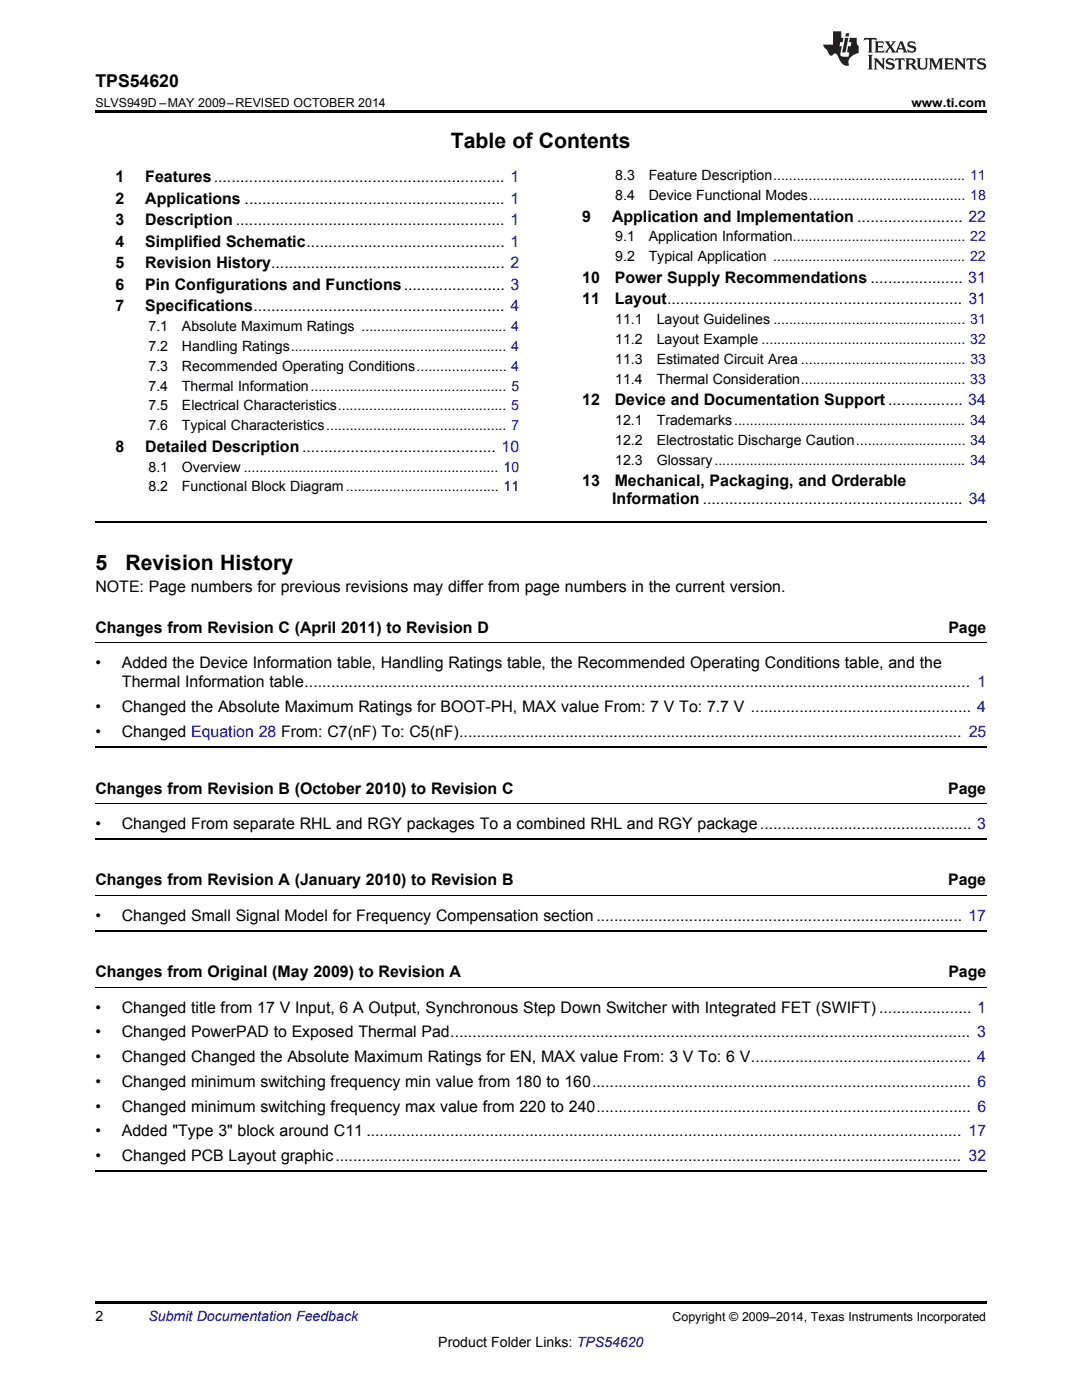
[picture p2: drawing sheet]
<svg xmlns="http://www.w3.org/2000/svg" width="216mm" height="279mm" viewBox="0 0 216 279" stroke-linecap="round" stroke-linejoin="round" font-family="sans-serif">
<defs><g id="words">
<g font-size="4.2">
<text x="90" y="29.6">Table of Contents</text>
<text x="19" y="113.8">5</text>
<text x="25" y="113.8">Revision History</text>
</g>
<text font-size="3.5" x="19" y="17.3">TPS54620</text>
<g font-size="3.2">
<text x="23" y="36.3">1</text>
<text x="23" y="40.6">2</text>
<text x="29" y="36.3">Features.................................................................. 1</text>
<text x="29" y="40.6">Applications ........................................................... 1</text>
<text x="23" y="44.9">3</text>
<text x="29" y="44.9">Description ............................................................. 1</text>
<text x="116.2" y="44.2">9</text>
<text x="122.1" y="44.2">Application and Implementation ........................ 22</text>
<text x="23" y="49.2">4</text>
<text x="23" y="53.6">5</text>
<text x="29" y="49.2">Simplified Schematic............................................. 1</text>
<text x="29" y="53.6">Revision History..................................................... 2</text>
<text x="23" y="57.9">6</text>
<text x="29" y="57.9">Pin Configurations and Functions....................... 3</text>
<text x="116.2" y="56.4">10</text>
<text x="122.7" y="56.4">Power Supply Recommendations ..................... 31</text>
<text x="23" y="62.2">7</text>
<text x="29" y="62.2">Specifications......................................................... 4</text>
<text x="116.2" y="60.7">11</text>
<text x="122.7" y="60.7">Layout................................................................... 31</text>
<text x="116.2" y="80.9">12</text>
<text x="122.7" y="80.9">Device and Documentation Support ................. 34</text>
<text x="23" y="90.2">8</text>
<text x="29" y="90.2">Detailed Description............................................ 10</text>
<text x="116.2" y="97">13</text>
<text x="122.2" y="100.5">Information ........................................................... 34</text>
<text x="122.7" y="97">Mechanical, Packaging, and Orderable</text>
<text x="19" y="118.1">NOTE: Page numbers for previous revisions may differ from page numbers in the current version.</text>
<text x="19" y="126.3">Changes from Revision C (April 2011) to Revision D</text>
<text x="189.2" y="126.3">Page</text>
<text x="19" y="133.3">•</text>
<text x="24.3" y="133.3">Added the Device Information table, Handling Ratings table, the Recommended Operating Conditions table, and the</text>
<text x="24.3" y="137.2">Thermal Information table....................................................................................................................................................... 1</text>
<text x="19" y="142.1">•</text>
<text x="24.3" y="142.1">Changed the Absolute Maximum Ratings for BOOT-PH, MAX value From: 7 V To: 7.7 V .................................................. 4</text>
<text x="19" y="147.1">•</text>
<text x="24.3" y="147.1">Changed Equation 28 From: C7(nF) To: C5(nF).................................................................................................................. 25</text>
<text x="19" y="158.4">Changes from Revision B (October 2010) to Revision C</text>
<text x="189.2" y="158.4">Page</text>
<text x="19" y="165.4">•</text>
<text x="24.3" y="165.4">Changed From separate RHL and RGY packages To a combined RHL and RGY package................................................ 3</text>
<text x="19" y="176.7">Changes from Revision A (January 2010) to Revision B</text>
<text x="189.2" y="176.7">Page</text>
<text x="19" y="183.8">•</text>
<text x="24.3" y="183.8">Changed Small Signal Model for Frequency Compensation section................................................................................... 17</text>
<text x="19" y="195.1">Changes from Original (May 2009) to Revision A</text>
<text x="189.2" y="195.1">Page</text>
<text x="19" y="202.1">•</text>
<text x="24.3" y="202.1">Changed title from 17 V Input, 6 A Output, Synchronous Step Down Switcher with Integrated FET (SWIFT) ..................... 1</text>
<text x="19" y="207">•</text>
<text x="24.3" y="207">Changed PowerPAD to Exposed Thermal Pad...................................................................................................................... 3</text>
<text x="19" y="212">•</text>
<text x="24.3" y="212">Changed Changed the Absolute Maximum Ratings for EN, MAX value From: 3 V To: 6 V.................................................. 4</text>
<text x="19" y="216.9">•</text>
<text x="19" y="221.9">•</text>
<text x="24.3" y="216.9">Changed minimum switching frequency min value from 180 to 160...................................................................................... 6</text>
<text x="24.3" y="221.9">Changed minimum switching frequency max value from 220 to 240..................................................................................... 6</text>
<text x="19" y="226.8">•</text>
<text x="24.3" y="226.8">Added &quot;Type 3&quot; block around C11 ....................................................................................................................................... 17</text>
<text x="19" y="231.7">•</text>
<text x="24.3" y="231.7">Changed PCB Layout graphic.............................................................................................................................................. 32</text>
</g>
<g font-size="2.8">
<text x="122.8" y="36">8.3</text>
<text x="129.4" y="36">Feature Description................................................. 11</text>
<text x="122.8" y="39.9">8.4</text>
<text x="129.4" y="39.9">Device Functional Modes........................................ 18</text>
<text x="122.8" y="48.2">9.1</text>
<text x="122.8" y="52.1">9.2</text>
<text x="129.4" y="48.2">Application Information............................................ 22</text>
<text x="129.4" y="52.1">Typical Application ................................................. 22</text>
<text x="122.8" y="64.7">11.1</text>
<text x="131" y="64.7">Layout Guidelines ................................................. 31</text>
<text x="29.6" y="66.1">7.1</text>
<text x="29.6" y="70.1">7.2</text>
<text x="36.3" y="66.1">Absolute Maximum Ratings ..................................... 4</text>
<text x="36.3" y="70.1">Handling Ratings....................................................... 4</text>
<text x="122.8" y="68.7">11.2</text>
<text x="131" y="68.7">Layout Example .................................................... 32</text>
<text x="29.6" y="74">7.3</text>
<text x="29.6" y="78">7.4</text>
<text x="36.3" y="74">Recommended Operating Conditions....................... 4</text>
<text x="36.3" y="78">Thermal Information.................................................. 5</text>
<text x="122.8" y="72.6">11.3</text>
<text x="122.8" y="76.6">11.4</text>
<text x="131" y="72.6">Estimated Circuit Area .......................................... 33</text>
<text x="131" y="76.6">Thermal Consideration.......................................... 33</text>
<text x="29.6" y="81.9">7.5</text>
<text x="36.3" y="81.9">Electrical Characteristics........................................... 5</text>
<text x="29.6" y="85.9">7.6</text>
<text x="36.3" y="85.9">Typical Characteristics.............................................. 7</text>
<text x="122.8" y="84.8">12.1</text>
<text x="122.8" y="88.8">12.2</text>
<text x="131" y="84.8">Trademarks........................................................... 34</text>
<text x="131" y="88.8">Electrostatic Discharge Caution............................ 34</text>
<text x="29.6" y="94.1">8.1</text>
<text x="36.3" y="94.1">Overview ................................................................. 10</text>
<text x="122.8" y="92.7">12.3</text>
<text x="131" y="92.7">Glossary................................................................ 34</text>
<text x="29.6" y="98.1">8.2</text>
<text x="36.3" y="98.1">Functional Block Diagram....................................... 11</text>
<text x="19" y="263.6">2</text>
<text x="87.5" y="268.9">Product Folder Links: TPS54620</text>
</g>
<text font-size="2.8" fill="#0000c8" x="29.6" y="263.6">Submit Documentation Feedback</text>
<g font-size="2.5">
<text x="19" y="21.4">SLVS949D –MAY 2009–REVISED OCTOBER 2014</text>
<text x="181.9" y="21.4">www.ti.com</text>
<text x="134.2" y="263.6">Copyright © 2009–2014, Texas Instruments Incorporated</text>
</g>
</g></defs>
<path d="M19 22h177.8v.5h-177.8zM19 259.7h177.8v.5h-177.8z" fill="#000"/>
<path d="M19 104.2h177.8M19 149h177.8M19 167.4h177.8M19 185.7h177.8M19 233.7h177.8" fill="none" stroke="#000" stroke-width=".35"/>
<path d="M19 128.3h177.8M19 178.8h177.8M19 160.4h177.8M19 197.1h177.8" fill="none" stroke="#000" stroke-width=".2"/>
<g fill="#231f20">
<path d="M172.5 7.6l-.1 .5 .4-.2h.6v.1v2.1l-.2 .4h.9l-.2-.4v-2.1l.1-.1h.5l.5 .2-.2-.5zM174.5 8.3l.2 .3v1.5l-.2 .4h1.8l.2-.6a1.04 1.04 0 0 1-1.3 .2v-.7h.6l.3 .2v-.6l-.3 .2h-.6v-.6l.8-.1 .4 .3-.2-.5zM176.5 8.3l.9 1.1-.9 1.1h.8l-.2-.2 .4-.7 .5 .7-.2 .2h1.5l-.2-.2 .2-.4h.9l.1 .4-.2 .2h1l-.3-.3-.7-1.9h-.5l-.9 2-.8-1 .9-1h-.8l.1 .3-.4 .5-.3-.6 .1-.2zM179.7 8.6l.4 1h-.7zM181.3 8.4a.63 .63 0 0 0-.2 .7 .63 .63 0 0 0 .6 .4l.6 .2 .1 .2a.75 .75 0 0 1-.7 .4 .75 .75 0 0 1-.6-.5l.1 .7 .1-.1a1.11 1.11 0 0 0 1.5-.6 1.13 1.13 0 0 0-1.2-.8l-.1-.4a1.04 1.04 0 0 1 1.2 .2l-.2-.5-.2 .1-.4-.2zM173.2 10.9l.2 .4v2.2l-.2 .4h1l-.3-.4v-2.2l.3-.4zM174.3 11.6l.3 .4v1.5l-.3 .4h.8l-.2-.4v-1.3l1.5 1.7v-1.9l.2-.4h-.7l.2 .4v.9l-1.1-1.3zM177 11.8a.62 .62 0 0 0-.2 .7 .62 .62 0 0 0 .6 .4l.6 .1 .1 .3a.76 .76 0 0 1-.7 .3 .76 .76 0 0 1-.7-.4l.2 .7 .1-.1a1.11 1.11 0 0 0 1.5-.6 1.13 1.13 0 0 0-1.2-.8l-.1-.4a1.04 1.04 0 0 1 1.2 .2l-.2-.6-.2 .1-.5-.1zM178.7 11.6l-.2 .6a.61 .61 0 0 1 .8-.3v1.6l-.2 .4h.9l-.2-.4v-1.6a.63 .63 0 0 1 .7 .3l-.1-.6zM180.6 11.6l.3 .4v1.5l-.3 .4h1l-.2-.2-.1-.8 .6 .2a.76 .76 0 0 0 1.2 .7l-1-1a.58 .58 0 0 0 .6-.5 .58 .58 0 0 0-.5-.6zM181.4 11.9h.1a.45 .45 0 0 1 .5 .1 .45 .45 0 0 1 .1 .5l-.8 .2zM182.9 11.6l.2 .2a2.17 2.17 0 0 0 .3 1.9 .99 .99 0 0 0 1.6-.6v-1.1l.2-.4h-.7l.2 .2a1.92 1.92 0 0 1-.2 1.8 .6 .6 0 0 1-.9-.5v-1.1l.2-.4zM185.4 11.6l.2 .4v1.5l-.2 .4h.7l-.2-.4v-1.4l.8 1.8 .8-1.8v1.4l-.2 .4h.9l-.2-.4v-1.5l.2-.4h-.8l-.6 1.5-.6-1.5zM188.4 11.6l.2 .4v1.5l-.2 .4h1.8l.1-.6a1.04 1.04 0 0 1-1.2 .1v-.6h.5l.4 .2v-.6l-.4 .2h-.5v-.7h.8l.3 .3-.1-.6zM190.5 11.6l.2 .4v1.5l-.2 .4h.7l-.2-.4v-1.3l1.5 1.7v-1.9l.2-.4h-.7l.2 .4v.9l-1.1-1.3zM192.9 11.6l-.1 .6a.61 .61 0 0 1 .7-.3l.1 1.6-.3 .4h1l-.3-.4 .1-1.6a.63 .63 0 0 1 .7 .3l-.1-.6zM195.2 11.8a.62 .62 0 0 0-.2 .7 .62 .62 0 0 0 .6 .4l.6 .1 .1 .3a.76 .76 0 0 1-.7 .3 .76 .76 0 0 1-.6-.4l.1 .7 .1-.1a1.11 1.11 0 0 0 1.6-.6 1.13 1.13 0 0 0-1.3-.8l-.1-.4a1.04 1.04 0 0 1 1.2 .2l-.1-.6-.2 .1-.5-.1z"/>
<path d="M166.2 6.3v2.6h-1.9v.4l.8 .9a.91 .91 0 0 0 1 .8 .56 .56 0 0 1 .5-.3 .56 .56 0 0 1 .5 .3l.4 .8a1.53 1.53 0 0 0 1.9 1.2 1.54 1.54 0 0 1 1-2.1l.9-.3v-1.4a1.52 1.52 0 0 1-.4-1.6h-1.3l-.2 .8h.5l-.2 .8h-.5l-.1 1v.2l.4 .1-.2 .8a1.93 1.93 0 0 1-1.6-.3l.3-1.8h-.5l.2-.8h.4l.2-.8h-.4v-1.3zM168.6 7.6l-.6 2.9h.7l.6-2.9zM168.8 6.6l-.1 .7h.6l.2-.7z"/>
</g>
<use href="#words"/>
</svg>
